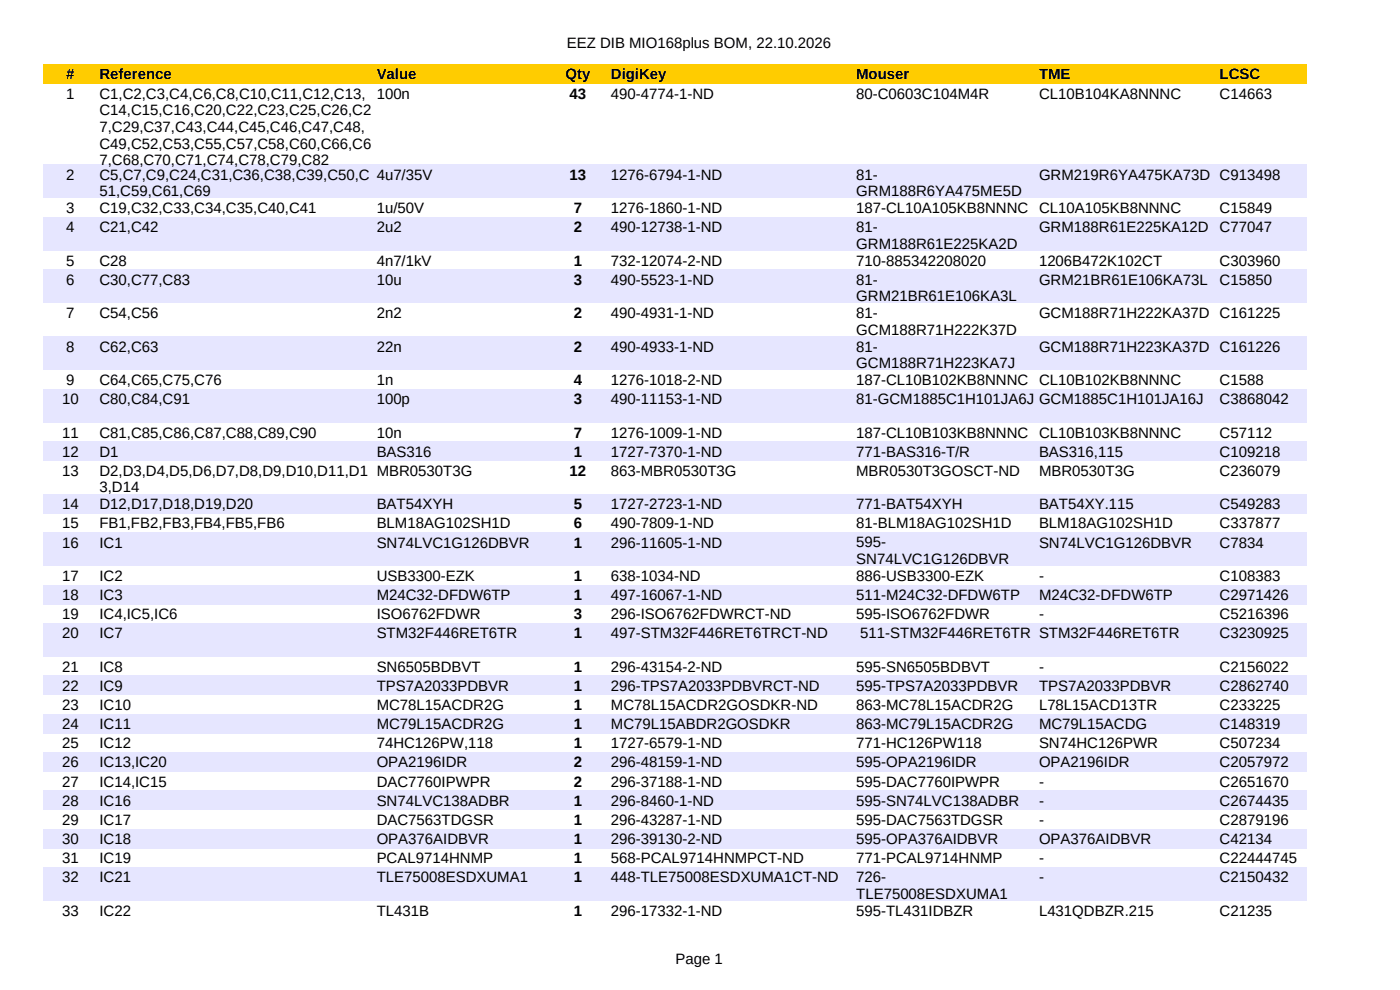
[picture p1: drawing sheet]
<svg xmlns="http://www.w3.org/2000/svg" width="297mm" height="210mm" viewBox="0 0 297 210" stroke-linecap="round" stroke-linejoin="round" font-family="sans-serif">
<defs><g id="words">
<g font-size="3.2">
<text x="120.3" y="10.3">EEZ DIB MIO168plus BOM, 22.10.2026</text>
<text x="14.1" y="16.9">#</text>
<text x="21.1" y="16.9">Reference</text>
<text x="79.9" y="16.9">Value</text>
<text x="120" y="16.9">Qty</text>
<text x="129.6" y="16.9">DigiKey</text>
<text x="181.6" y="16.9">Mouser</text>
<text x="220.4" y="16.9">TME</text>
<text x="258.7" y="16.9">LCSC</text>
<text x="14.1" y="20.9">1</text>
<text x="21.1" y="20.9">C1,C2,C3,C4,C6,C8,C10,C11,C12,C13,</text>
<text x="79.9" y="20.9">100n</text>
<text x="120.8" y="20.9">43</text>
<text x="129.6" y="20.9">490-4774-1-ND</text>
<text x="181.6" y="20.9">80-C0603C104M4R</text>
<text x="220.4" y="20.9">CL10B104KA8NNNC</text>
<text x="258.7" y="20.9">C14663</text>
<text x="21.1" y="24.5">C14,C15,C16,C20,C22,C23,C25,C26,C2</text>
<text x="21.1" y="28">7,C29,C37,C43,C44,C45,C46,C47,C48,</text>
<text x="21.1" y="31.5">C49,C52,C53,C55,C57,C58,C60,C66,C6</text>
<text x="21.1" y="35">7,C68,C70,C71,C74,C78,C79,C82</text>
<text x="14.1" y="38.1">2</text>
<text x="21.1" y="38.1">C5,C7,C9,C24,C31,C36,C38,C39,C50,C 4u7/35V</text>
<text x="21.1" y="41.6">51,C59,C61,C69</text>
<text x="120.8" y="38.1">13</text>
<text x="129.6" y="38.1">1276-6794-1-ND</text>
<text x="181.6" y="38.1">81-</text>
<text x="181.6" y="41.6">GRM188R6YA475ME5D</text>
<text x="220.4" y="38.1">GRM219R6YA475KA73D C913498</text>
<text x="14.1" y="45.2">3</text>
<text x="21.1" y="45.2">C19,C32,C33,C34,C35,C40,C41</text>
<text x="79.9" y="45.2">1u/50V</text>
<text x="121.7" y="45.2">7</text>
<text x="129.6" y="45.2">1276-1860-1-ND</text>
<text x="181.6" y="45.2">187-CL10A105KB8NNNC</text>
<text x="220.4" y="45.2">CL10A105KB8NNNC</text>
<text x="258.7" y="45.2">C15849</text>
<text x="14.1" y="49.2">4</text>
<text x="21.1" y="49.2">C21,C42</text>
<text x="79.9" y="49.2">2u2</text>
<text x="121.7" y="49.2">2</text>
<text x="129.6" y="49.2">490-12738-1-ND</text>
<text x="181.6" y="49.2">81-</text>
<text x="181.6" y="52.8">GRM188R61E225KA2D</text>
<text x="220.4" y="49.2">GRM188R61E225KA12D</text>
<text x="258.7" y="49.2">C77047</text>
<text x="14.1" y="56.3">5</text>
<text x="21.1" y="56.3">C28</text>
<text x="79.9" y="56.3">4n7/1kV</text>
<text x="121.7" y="56.3">1</text>
<text x="129.6" y="56.3">732-12074-2-ND</text>
<text x="181.6" y="56.3">710-885342208020</text>
<text x="220.4" y="56.3">1206B472K102CT</text>
<text x="258.7" y="56.3">C303960</text>
<text x="14.1" y="60.4">6</text>
<text x="21.1" y="60.4">C30,C77,C83</text>
<text x="79.9" y="60.4">10u</text>
<text x="121.7" y="60.4">3</text>
<text x="129.6" y="60.4">490-5523-1-ND</text>
<text x="181.6" y="60.4">81-</text>
<text x="181.6" y="63.9">GRM21BR61E106KA3L</text>
<text x="220.4" y="60.4">GRM21BR61E106KA73L</text>
<text x="258.7" y="60.4">C15850</text>
<text x="14.1" y="67.5">7</text>
<text x="21.1" y="67.5">C54,C56</text>
<text x="79.9" y="67.5">2n2</text>
<text x="121.7" y="67.5">2</text>
<text x="129.6" y="67.5">490-4931-1-ND</text>
<text x="181.6" y="67.5">81-</text>
<text x="181.6" y="71">GCM188R71H222K37D</text>
<text x="220.4" y="67.5">GCM188R71H222KA37D C161225</text>
<text x="14.1" y="74.6">8</text>
<text x="21.1" y="74.6">C62,C63</text>
<text x="79.9" y="74.6">22n</text>
<text x="121.7" y="74.6">2</text>
<text x="129.6" y="74.6">490-4933-1-ND</text>
<text x="181.6" y="74.6">81-</text>
<text x="220.4" y="74.6">GCM188R71H223KA37D C161226</text>
<text x="14.1" y="81.7">9</text>
<text x="21.1" y="81.7">C64,C65,C75,C76</text>
<text x="79.9" y="81.7">1n</text>
<text x="121.7" y="81.7">4</text>
<text x="129.6" y="81.7">1276-1018-2-ND</text>
<text x="181.6" y="81.7">187-CL10B102KB8NNNC</text>
<text x="181.6" y="78.1">GCM188R71H223KA7J</text>
<text x="220.4" y="81.7">CL10B102KB8NNNC</text>
<text x="258.7" y="81.7">C1588</text>
<text x="13.2" y="85.7">10</text>
<text x="21.1" y="85.7">C80,C84,C91</text>
<text x="79.9" y="85.7">100p</text>
<text x="121.7" y="85.7">3</text>
<text x="129.6" y="85.7">490-11153-1-ND</text>
<text x="181.6" y="85.7">81-GCM1885C1H101JA6J GCM1885C1H101JA16J</text>
<text x="258.7" y="85.7">C3868042</text>
<text x="13.2" y="92.8">11</text>
<text x="21.1" y="92.8">C81,C85,C86,C87,C88,C89,C90</text>
<text x="79.9" y="92.8">10n</text>
<text x="121.7" y="92.8">7</text>
<text x="129.6" y="92.8">1276-1009-1-ND</text>
<text x="181.6" y="92.8">187-CL10B103KB8NNNC</text>
<text x="220.4" y="92.8">CL10B103KB8NNNC</text>
<text x="258.7" y="92.8">C57112</text>
<text x="13.2" y="96.9">12</text>
<text x="13.2" y="100.9">13</text>
<text x="21.1" y="96.9">D1</text>
<text x="21.1" y="100.9">D2,D3,D4,D5,D6,D7,D8,D9,D10,D11,D1 MBR0530T3G</text>
<text x="79.9" y="96.9">BAS316</text>
<text x="120.8" y="100.9">12</text>
<text x="121.7" y="96.9">1</text>
<text x="129.6" y="96.9">1727-7370-1-ND</text>
<text x="129.6" y="100.9">863-MBR0530T3G</text>
<text x="181.6" y="96.9">771-BAS316-T/R</text>
<text x="181.6" y="100.9">MBR0530T3GOSCT-ND</text>
<text x="220.4" y="96.9">BAS316,115</text>
<text x="220.4" y="100.9">MBR0530T3G</text>
<text x="258.7" y="96.9">C109218</text>
<text x="258.7" y="100.9">C236079</text>
<text x="21.1" y="104.5">3,D14</text>
<text x="13.2" y="108">14</text>
<text x="13.2" y="112.1">15</text>
<text x="21.1" y="108">D12,D17,D18,D19,D20</text>
<text x="21.1" y="112.1">FB1,FB2,FB3,FB4,FB5,FB6</text>
<text x="79.9" y="108">BAT54XYH</text>
<text x="79.9" y="112.1">BLM18AG102SH1D</text>
<text x="121.7" y="108">5</text>
<text x="121.7" y="112.1">6</text>
<text x="129.6" y="108">1727-2723-1-ND</text>
<text x="129.6" y="112.1">490-7809-1-ND</text>
<text x="181.6" y="108">771-BAT54XYH</text>
<text x="181.6" y="112.1">81-BLM18AG102SH1D</text>
<text x="220.4" y="108">BAT54XY.115</text>
<text x="220.4" y="112.1">BLM18AG102SH1D</text>
<text x="258.7" y="108">C549283</text>
<text x="258.7" y="112.1">C337877</text>
<text x="13.2" y="116.1">16</text>
<text x="21.1" y="116.1">IC1</text>
<text x="79.9" y="116.1">SN74LVC1G126DBVR</text>
<text x="121.7" y="116.1">1</text>
<text x="129.6" y="116.1">296-11605-1-ND</text>
<text x="181.6" y="116.1">595-</text>
<text x="181.6" y="119.7">SN74LVC1G126DBVR</text>
<text x="220.4" y="116.1">SN74LVC1G126DBVR</text>
<text x="258.7" y="116.1">C7834</text>
<text x="13.2" y="123.2">17</text>
<text x="21.1" y="123.2">IC2</text>
<text x="79.9" y="123.2">USB3300-EZK</text>
<text x="121.7" y="123.2">1</text>
<text x="129.6" y="123.2">638-1034-ND</text>
<text x="181.6" y="123.2">886-USB3300-EZK</text>
<text x="220.4" y="123.2">-</text>
<text x="258.7" y="123.2">C108383</text>
<text x="13.2" y="127.3">18</text>
<text x="13.2" y="131.4">19</text>
<text x="21.1" y="127.3">IC3</text>
<text x="21.1" y="131.4">IC4,IC5,IC6</text>
<text x="79.9" y="127.3">M24C32-DFDW6TP</text>
<text x="79.9" y="131.4">ISO6762FDWR</text>
<text x="121.7" y="127.3">1</text>
<text x="121.7" y="131.4">3</text>
<text x="129.6" y="127.3">497-16067-1-ND</text>
<text x="129.6" y="131.4">296-ISO6762FDWRCT-ND</text>
<text x="181.6" y="127.3">511-M24C32-DFDW6TP</text>
<text x="181.6" y="131.4">595-ISO6762FDWR</text>
<text x="220.4" y="127.3">M24C32-DFDW6TP</text>
<text x="220.4" y="131.4">-</text>
<text x="258.7" y="127.3">C2971426</text>
<text x="258.7" y="131.4">C5216396</text>
<text x="13.2" y="135.4">20</text>
<text x="21.1" y="135.4">IC7</text>
<text x="79.9" y="135.4">STM32F446RET6TR</text>
<text x="121.7" y="135.4">1</text>
<text x="129.6" y="135.4">497-STM32F446RET6TRCT-ND</text>
<text x="182.5" y="135.4">511-STM32F446RET6TR STM32F446RET6TR</text>
<text x="258.7" y="135.4">C3230925</text>
<text x="13.2" y="142.5">21</text>
<text x="21.1" y="142.5">IC8</text>
<text x="79.9" y="142.5">SN6505BDBVT</text>
<text x="121.7" y="142.5">1</text>
<text x="129.6" y="142.5">296-43154-2-ND</text>
<text x="181.6" y="142.5">595-SN6505BDBVT</text>
<text x="220.4" y="142.5">-</text>
<text x="258.7" y="142.5">C2156022</text>
<text x="13.2" y="146.6">22</text>
<text x="21.1" y="146.6">IC9</text>
<text x="79.9" y="146.6">TPS7A2033PDBVR</text>
<text x="121.7" y="146.6">1</text>
<text x="129.6" y="146.6">296-TPS7A2033PDBVRCT-ND</text>
<text x="181.6" y="146.6">595-TPS7A2033PDBVR</text>
<text x="220.4" y="146.6">TPS7A2033PDBVR</text>
<text x="258.7" y="146.6">C2862740</text>
<text x="13.2" y="150.6">23</text>
<text x="13.2" y="154.7">24</text>
<text x="21.1" y="150.6">IC10</text>
<text x="21.1" y="154.7">IC11</text>
<text x="79.9" y="150.6">MC78L15ACDR2G</text>
<text x="79.9" y="154.7">MC79L15ACDR2G</text>
<text x="121.7" y="150.6">1</text>
<text x="121.7" y="154.7">1</text>
<text x="129.6" y="150.6">MC78L15ACDR2GOSDKR-ND</text>
<text x="129.6" y="154.7">MC79L15ABDR2GOSDKR</text>
<text x="181.6" y="150.6">863-MC78L15ACDR2G</text>
<text x="181.6" y="154.7">863-MC79L15ACDR2G</text>
<text x="220.4" y="150.6">L78L15ACD13TR</text>
<text x="220.4" y="154.7">MC79L15ACDG</text>
<text x="258.7" y="150.6">C233225</text>
<text x="258.7" y="154.7">C148319</text>
<text x="13.2" y="158.7">25</text>
<text x="21.1" y="158.7">IC12</text>
<text x="79.9" y="158.7">74HC126PW,118</text>
<text x="121.7" y="158.7">1</text>
<text x="129.6" y="158.7">1727-6579-1-ND</text>
<text x="181.6" y="158.7">771-HC126PW118</text>
<text x="220.4" y="158.7">SN74HC126PWR</text>
<text x="258.7" y="158.7">C507234</text>
<text x="13.2" y="162.8">26</text>
<text x="13.2" y="166.9">27</text>
<text x="21.1" y="162.8">IC13,IC20</text>
<text x="21.1" y="166.9">IC14,IC15</text>
<text x="79.9" y="162.8">OPA2196IDR</text>
<text x="79.9" y="166.9">DAC7760IPWPR</text>
<text x="121.7" y="162.8">2</text>
<text x="121.7" y="166.9">2</text>
<text x="129.6" y="162.8">296-48159-1-ND</text>
<text x="129.6" y="166.9">296-37188-1-ND</text>
<text x="181.6" y="162.8">595-OPA2196IDR</text>
<text x="181.6" y="166.9">595-DAC7760IPWPR</text>
<text x="220.4" y="162.8">OPA2196IDR</text>
<text x="220.4" y="166.9">-</text>
<text x="258.7" y="162.8">C2057972</text>
<text x="258.7" y="166.9">C2651670</text>
<text x="13.2" y="170.9">28</text>
<text x="21.1" y="170.9">IC16</text>
<text x="79.9" y="170.9">SN74LVC138ADBR</text>
<text x="121.7" y="170.9">1</text>
<text x="129.6" y="170.9">296-8460-1-ND</text>
<text x="181.6" y="170.9">595-SN74LVC138ADBR</text>
<text x="220.4" y="170.9">-</text>
<text x="258.7" y="170.9">C2674435</text>
<text x="13.2" y="175">29</text>
<text x="13.2" y="179">30</text>
<text x="21.1" y="175">IC17</text>
<text x="21.1" y="179">IC18</text>
<text x="79.9" y="175">DAC7563TDGSR</text>
<text x="79.9" y="179">OPA376AIDBVR</text>
<text x="121.7" y="175">1</text>
<text x="121.7" y="179">1</text>
<text x="129.6" y="175">296-43287-1-ND</text>
<text x="129.6" y="179">296-39130-2-ND</text>
<text x="181.6" y="175">595-DAC7563TDGSR</text>
<text x="181.6" y="179">595-OPA376AIDBVR</text>
<text x="220.4" y="175">-</text>
<text x="220.4" y="179">OPA376AIDBVR</text>
<text x="258.7" y="175">C2879196</text>
<text x="258.7" y="179">C42134</text>
<text x="13.2" y="183.1">31</text>
<text x="21.1" y="183.1">IC19</text>
<text x="79.9" y="183.1">PCAL9714HNMP</text>
<text x="121.7" y="183.1">1</text>
<text x="129.6" y="183.1">568-PCAL9714HNMPCT-ND</text>
<text x="181.6" y="183.1">771-PCAL9714HNMP</text>
<text x="220.4" y="183.1">-</text>
<text x="258.7" y="183.1">C22444745</text>
<text x="13.2" y="187.2">32</text>
<text x="21.1" y="187.2">IC21</text>
<text x="79.9" y="187.2">TLE75008ESDXUMA1</text>
<text x="121.7" y="187.2">1</text>
<text x="129.6" y="187.2">448-TLE75008ESDXUMA1CT-ND</text>
<text x="181.6" y="187.2">726-</text>
<text x="181.6" y="190.7">TLE75008ESDXUMA1</text>
<text x="220.4" y="187.2">-</text>
<text x="258.7" y="187.2">C2150432</text>
<text x="13.2" y="194.2">33</text>
<text x="21.1" y="194.2">IC22</text>
<text x="79.9" y="194.2">TL431B</text>
<text x="121.7" y="194.2">1</text>
<text x="129.6" y="194.2">296-17332-1-ND</text>
<text x="181.6" y="194.2">595-TL431IDBZR</text>
<text x="220.4" y="194.2">L431QDBZR.215</text>
<text x="258.7" y="194.2">C21235</text>
<text x="143.3" y="204.5">Page 1</text>
</g>
</g></defs>
<path d="M9.1 13.7h268v4h-268z" fill-rule="evenodd" fill="#fc0"/>
<g fill="#e6e6ff">
<path d="M9.1 34.9h268v7.1h-268z" fill-rule="evenodd"/>
<path d="M9.1 46.1h268v7.1h-268z" fill-rule="evenodd"/>
<path d="M9.1 57.2h268v7.1h-268z" fill-rule="evenodd"/>
<path d="M9.1 71.4h268v7.1h-268z" fill-rule="evenodd"/>
<path d="M9.1 82.5h268v7.1h-268z" fill-rule="evenodd"/>
<path d="M9.1 93.7h268v4.1h-268z" fill-rule="evenodd"/>
<path d="M9.1 104.8h268v4.1h-268z" fill-rule="evenodd"/>
<path d="M9.1 113h268v7.1h-268z" fill-rule="evenodd"/>
<path d="M9.1 124.1h268v4.1h-268z" fill-rule="evenodd"/>
<path d="M9.1 132.2h268v7.1h-268z" fill-rule="evenodd"/>
<path d="M9.1 143.4h268v4h-268z" fill-rule="evenodd"/>
<path d="M9.1 151.5h268v4.1h-268z" fill-rule="evenodd"/>
<path d="M9.1 159.6h268v4.1h-268z" fill-rule="evenodd"/>
<path d="M9.1 167.7h268v4.1h-268z" fill-rule="evenodd"/>
<path d="M9.1 175.9h268v4h-268z" fill-rule="evenodd"/>
<path d="M9.1 184h268v7.1h-268z" fill-rule="evenodd"/>
</g>
<use href="#words"/>
</svg>
